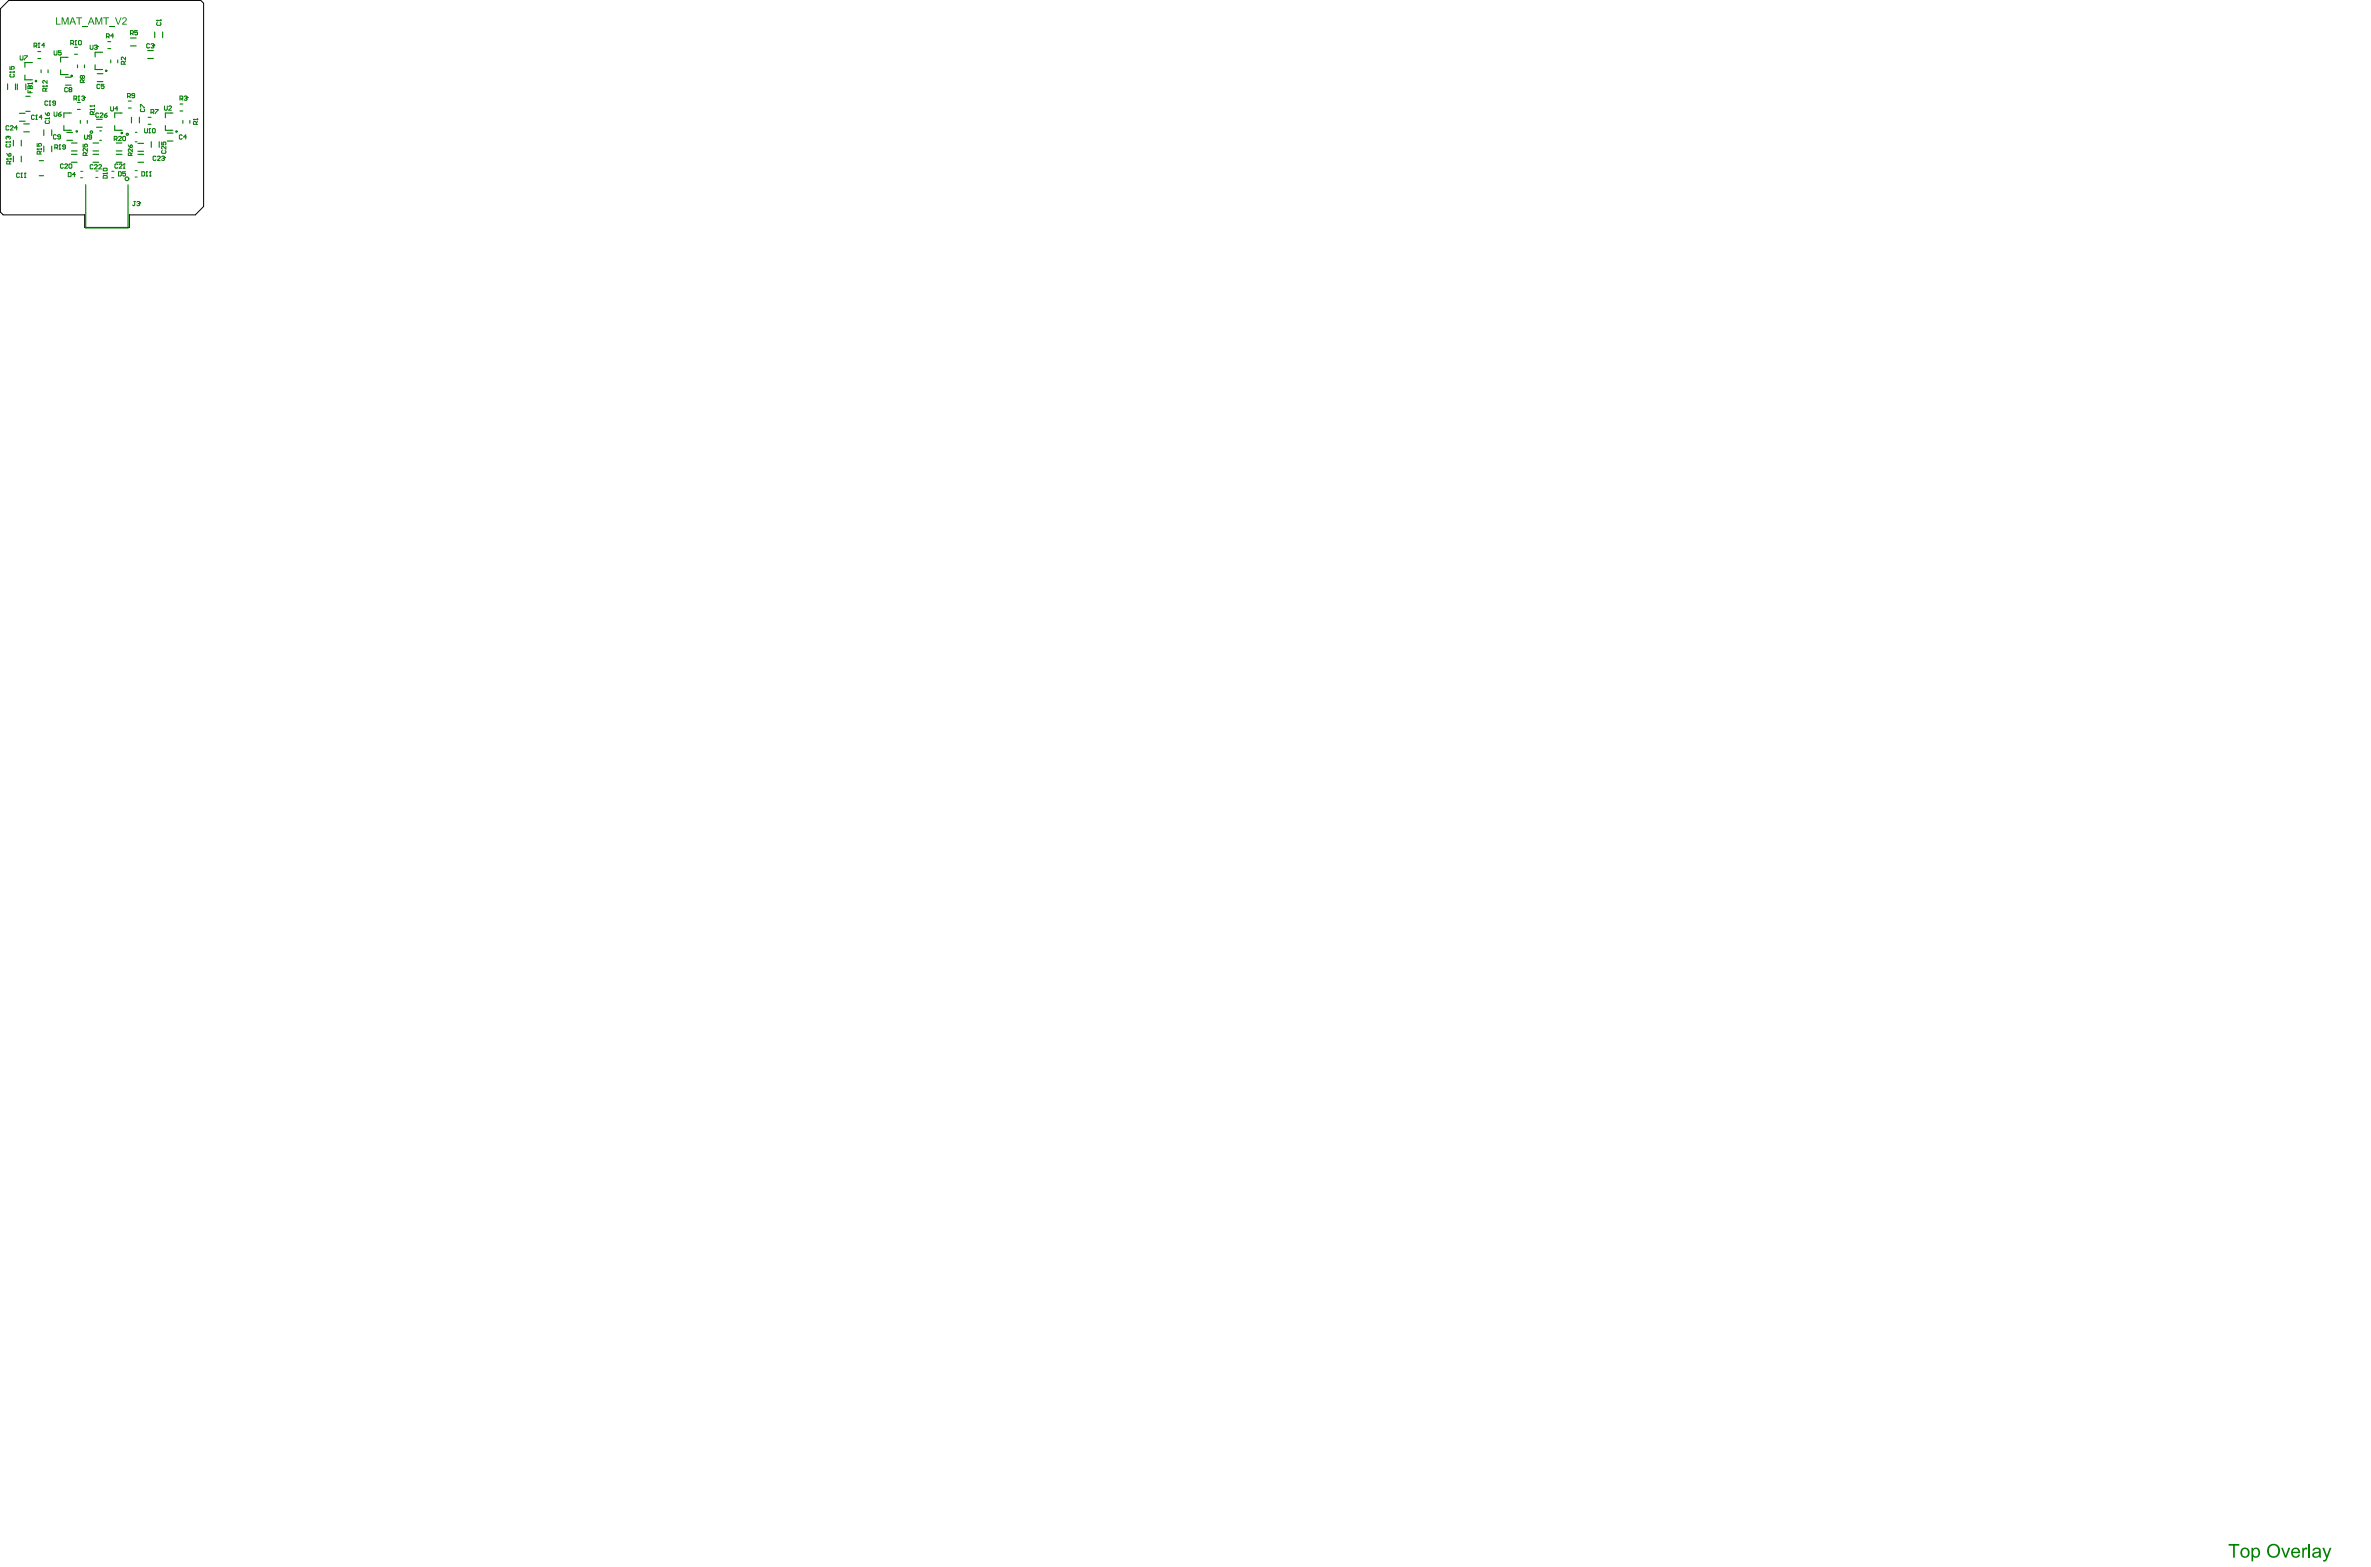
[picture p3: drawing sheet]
<svg xmlns="http://www.w3.org/2000/svg" width="1416mm" height="936mm" viewBox="0 0 1416 936" stroke-linecap="round" stroke-linejoin="round" font-family="sans-serif">
<path d="M0 5l5-5h115l2 2v121l-5 5h-40v8h-26v-8h-49l-2-1z" fill="none" stroke="#000" stroke-width=".6"/>
<g fill="none" stroke="#008000" stroke-width=".68">
<path d="M92 19v4M97 19v4M19 37h-4v3M23 35h1M23 31h1M41 34h-5v3M45 32h1M45 28h1M46 39v1M50 39v1M57 39v3h4M61 31h-4v3"/>
<path d="M64 29h2M64 25h2M66 36v1M70 36v1M78 27h3M78 23h3M88 35h4M88 30h4M5 50v3M9 50v3M10 50v4M15 45v3h4"/>
<path d="M15 58h3M15 50v4M25 42v1M29 42v1M36 42v3h5M39 51h3M39 46h3M58 49h3M58 44h3M12 72h3M12 68h3M14 79h4"/>
<path d="M14 74h4M15 66h3M26 78v3M31 78v3M38 75v3h5M40 79h3M43 67h-5v3M46 65h2M46 61h2M48 72v2M52 72v2M58 76h3"/>
<path d="M58 71h3M60 78h1M69 75v3h4M73 67h-4v3M77 64h1M77 60h1M79 70v3M81 79h1M83 70v3M88 74h2M88 70h2M99 75v3h4"/>
<path d="M100 79h3M103 67h-4v3M107 66h2M107 62h2M109 72v2M113 72v2M8 84v3M8 93v4M13 84v3M13 93v4M23 96h3M26 87v4"/>
<path d="M31 87v4M40 84h3M43 97h3M43 92h3M43 90h3M43 85h3M56 97h3M56 92h3M56 90h3M56 85h3M60 84h1M69 97h4"/>
<path d="M69 92h4M69 90h4M69 85h4M81 85h1M82 90h4M82 86h4M82 97h4M82 92h4M90 85v3M95 85v3M100 84h3M23 105h3"/>
<path d="M51 110v26h25v-26"/>
</g>
<path d="M54 27v2h2v-2M56 27h2v1M41 103h1v2h-1zM45 104h-2l2-1v2M48 106h1M48 102h1M57 106h1M57 102h2M67 106h1M67 102h1M81 106h1M81 102h1" fill="none" stroke="#008000" stroke-width=".6"/>
<circle cx="58" cy="28" r=".2" fill="#008000"/>
<path d="M57 28h1M58 28v1h-2M58 28h.1M89 27v-1l-1 1v1v1l1-1M90 27l1-1 1 1" fill="none" stroke="#008000" stroke-width=".6"/>
<circle cx="92" cy="27" r=".2" fill="#008000"/>
<path d="M91 27h.1M91 27l1 1-1 1-1-1M92 27h-1M6 43h2M6 44v1v1h2v-2M8 43h.1" fill="none" stroke="#008000" stroke-width=".6"/>
<circle cx="6" cy="43" r=".2" fill="#008000"/>
<path d="M6 40v1h1v-1h1v1M6 43h.1M22 89h3M24 92l-1-2-1 1v1h3M25 90l-1 1M25 89h.1" fill="none" stroke="#008000" stroke-width=".6"/>
<circle cx="22" cy="89" r=".2" fill="#008000"/>
<path d="M27 71h3M27 72v2l3-1-1-1M30 70v1M22 89h1M22 86v1h1v-1h2l-1 1" fill="none" stroke="#008000" stroke-width=".6"/>
<circle cx="27" cy="71" r=".2" fill="#008000"/>
<g fill="none" stroke="#008000" stroke-width=".6">
<path d="M49 46l1-1v1v1l-1-1M49 46v-1l-1 1v1l1-1M49 46h.1M50 49l-1-1h-1v1h2M50 48h.1M27 71h.1M27 67l1 2M28 68l1-1 1 2h-2zM54 65h2M56 68l-1-1h-1v1h2M56 67h.1M56 65v1"/>
<path d="M50 86v2h1l-1-1 1-1h1v2M51 93v-2l-1 1v1h2M52 89v1l-2-1v1M52 91l-1 1"/>
</g>
<circle cx="54" cy="65" r=".2" fill="#008000"/>
<path d="M54 65v1M54 63h2M56 63v1" fill="none" stroke="#008000" stroke-width=".6"/>
<circle cx="54" cy="63" r=".2" fill="#008000"/>
<path d="M54 63v1M62 105h2v1h-2zM62 104h2M64 103v1" fill="none" stroke="#008000" stroke-width=".6"/>
<circle cx="62" cy="104" r=".2" fill="#008000"/>
<g fill="none" stroke="#008000" stroke-width=".6">
<path d="M107 59h2v-1l-2-1v3M108 59l1 1M110 58l1-1 1 1M77 87l1 1M78 87h1v1h-1zM78 93v-2l-1 1v1h2M79 89v1l-2-1v1M79 91l-1 1M97 85v1h1h-1l1-1h1v1M97 90v2l2-1v-1M99 87v2l-2-2v1v1M62 104h.1"/>
<path d="M62 101l2-1v2h-2z"/>
</g>
<circle cx="112" cy="58" r=".2" fill="#008000"/>
<path d="M111 59h.1M111 59h1l-1 1-1-1M112 58l-1 1M116 71h2M117 74v-1h-1v1h2M118 73h-1M118 71v1" fill="none" stroke="#008000" stroke-width=".6"/>
<circle cx="116" cy="71" r=".2" fill="#008000"/>
<path d="M116 71v1M12 104l-1-1-1 1v1v1l2-1M12 106h1M13 103v3" fill="none" stroke="#008000" stroke-width=".6"/>
<circle cx="13" cy="103" r=".2" fill="#008000"/>
<path d="M13 103l-1 1M15 106h.1M15 103v3" fill="none" stroke="#008000" stroke-width=".6"/>
<circle cx="15" cy="103" r=".2" fill="#008000"/>
<g fill="none" stroke="#008000" stroke-width=".6">
<path d="M12 33v3l2-1v-2M15 33h1l-1 3M5 76v-1l-1 1v1v1l1-1M6 76l1-1 1 1-2 2h2M10 76h-1l1-1v3M29 61l-1-1-1 1v1v1l2-1M29 63h1M30 60v3M32 67l1 2h1v-2M35 68h1l1 1h-2zM37 67l-2 1M34 81l-1-1-1 1v2h2"/>
<path d="M36 82h-1l-1-1 1-1 1 1v2h-2M15 103v1"/>
</g>
<circle cx="30" cy="60" r=".2" fill="#008000"/>
<g fill="none" stroke="#008000" stroke-width=".6">
<path d="M64 22h1v-1l-1-1v3M64 22l1 1M68 21h-2l1-1v3M74 38v-1h-2v1h3M75 34v2l-2-2-1 1 1 1M75 37h-1M30 60l-1 1M33 62h-1l-1-1 1-1 1 1v1v1l-2-1M59 68v-1l-2 1v2h1h1M60 68v-1l1 1-1 2h1M62 69h2v1h-1zM64 67l-2 2"/>
<path d="M50 81l1 2h1v-2M55 82h-2v-1h2v2h-1h-1M68 83h1l1-1-2-1v3M69 83l1 1M71 82v-1l1 1-1 2h1M73 82l1-1 1 1v2h-2zM71 103h1v2h-1zM75 103h-2v1l1-1 1 1v1h-2M85 103h1v2h-1zM87 105h1M88 103v2"/>
</g>
<circle cx="88" cy="103" r=".2" fill="#008000"/>
<path d="M88 103h-1M89 105h1M90 103v2" fill="none" stroke="#008000" stroke-width=".6"/>
<circle cx="90" cy="103" r=".2" fill="#008000"/>
<path d="M4 95h3M6 98l-1-2-1 1v1h3M7 96l-1 1M7 95h.1M109 81h-1h-1v2h1h1M111 82h-1l1-1v2M90 103h-1" fill="none" stroke="#008000" stroke-width=".6"/>
<circle cx="4" cy="95" r=".2" fill="#008000"/>
<path d="M17 54v1h2M17 53h2v-2l-1 1v1M18 55h.1M4 95h.1M4 92l1 1M6 92h1l-1 1h-1z" fill="none" stroke="#008000" stroke-width=".6"/>
<circle cx="18" cy="53" r=".2" fill="#008000"/>
<path d="M17 53v-2l1 1v1M17 50h2M19 49v1" fill="none" stroke="#008000" stroke-width=".6"/>
<circle cx="17" cy="50" r=".2" fill="#008000"/>
<path d="M17 50h.1M33 88h1v-1l-1-1v3M34 88v1M35 89h1M36 86v3" fill="none" stroke="#008000" stroke-width=".6"/>
<circle cx="36" cy="86" r=".2" fill="#008000"/>
<g fill="none" stroke="#008000" stroke-width=".6">
<path d="M26 51h2M27 54v-1h-1v1h2M28 53l-1 1M28 51v1M40 53v-1l-1 1v1v1l1-1M42 54l-1-1 1-1 1 1-1 1M42 54h-1l1 1 1-1h-1M42 54h.1M36 86l-1 1M38 98h-1h-1v2h1h1M39 98h1l-1 2h1M39 88h-1l-1-1 1-1 1 1v2h-2"/>
<path d="M41 98h1h1l-1 2h-1z"/>
</g>
<circle cx="26" cy="51" r=".2" fill="#008000"/>
<path d="M32 30l1 3 1-1v-2M37 30h-2v2l1-1 1 1-1 1-1-1M42 26h2v-1l-2-1v3M43 26l1 1M45 27h1M45 24v3M26 51v1M28 48v2l-2-2v2" fill="none" stroke="#008000" stroke-width=".6"/>
<circle cx="45" cy="24" r=".2" fill="#008000"/>
<path d="M45 24v1M47 25v-1l2 1-1 2-1-1zM70 98h-1v2h1M71 98h1h1l-2 2h2M74 98v2M74 100h1" fill="none" stroke="#008000" stroke-width=".6"/>
<circle cx="74" cy="98" r=".2" fill="#008000"/>
<path d="M60 51l-1-1-1 1v1v1l2-1M62 50h-2v2l1-1 1 1v1l-2-1M66 64l1 2h1v-2M70 65h-1l1-1v2M56 99l-1-1-1 1v1v1l2-1M56 99l1-1 1 1-2 2h2M59 99v-1l2 1-2 2h2M74 98h.1M80 120h1M80 120v2v1l-1-1M82 121l1-1v1" fill="none" stroke="#008000" stroke-width=".6"/>
<circle cx="83" cy="121" r=".2" fill="#008000"/>
<path d="M93 94v-1l-2 1v1l1 1 1-1M94 94v-1l2 1-2 2h2M97 94l1-1v1M83 122h.1M83 122v1l-1-1M83 121v1" fill="none" stroke="#008000" stroke-width=".6"/>
<circle cx="98" cy="94" r=".2" fill="#008000"/>
<path d="M86 77l1 2h1v-2M89 79h1M89 77v2M97 95h1M98 95v1l-1-1M98 94v1" fill="none" stroke="#008000" stroke-width=".6"/>
<circle cx="89" cy="77" r=".2" fill="#008000"/>
<path d="M94 12h2M94 13v1v1h2v-2M96 12v1M84 64v-2l2 2M84 65v2l2-1v-1M89 77h.1M90 67h1l1-1-2-1v3M91 77h2l-1 2h-1zM91 67l1 1M93 65h1l-1 3M98 63l1 3 1-1v-2M101 64v-1l1 1-1 2h1" fill="none" stroke="#008000" stroke-width=".6"/>
<circle cx="94" cy="12" r=".2" fill="#008000"/>
<path d="M78 20h1l1-1-2-1v3M79 20l1 1M82 18h-2v2l1-1 1 1v1l-2-1M94 12v1M4 85h2M4 86v2h2v-1v-1M6 84v1" fill="none" stroke="#008000" stroke-width=".6"/>
<circle cx="4" cy="85" r=".2" fill="#008000"/>
<path d="M4 85h.1M4 81v1v1" fill="none" stroke="#008000" stroke-width=".6"/>
<circle cx="4" cy="81" r=".2" fill="#008000"/>
<path d="M20 69h-1v2h1M21 71h1M22 69v2M4 81l1 1M5 82h.1M5 82v-1l1 1v1" fill="none" stroke="#008000" stroke-width=".6"/>
<circle cx="22" cy="69" r=".2" fill="#008000"/>
<path d="M44 59h1l1-1-2-1v3M45 59l1 1M47 60h1M47 57v3M76 58h1l1-2h-2v2M77 58h1M80 57h-1v-1h1v2h-1M22 69h-1M25 70h-2l2-1v2" fill="none" stroke="#008000" stroke-width=".6"/>
<circle cx="47" cy="57" r=".2" fill="#008000"/>
<path d="M47 57v1M49 58l1-1v1" fill="none" stroke="#008000" stroke-width=".6"/>
<circle cx="50" cy="58" r=".2" fill="#008000"/>
<path d="M50 59h.1M50 59v1l-1-1M50 58v1" fill="none" stroke="#008000" stroke-width=".6"/>
<g fill="#008000">
<path d="M33 10h1v4h2v1h-3z"/>
<path d="M37 10h1l1 4 1-4h1v5h-1v-4l-1 4-2-4v4z"/>
<path d="M46 10h3v1h-1v4h-1v-4h-1z"/>
<path d="M43 10h1l1 5-1-2h-2v2h-1zM43 11v2h1z"/>
</g>
<path d="M49 16h4" fill="none" stroke="#008000" stroke-width=".6"/>
<g fill="#008000">
<path d="M57 10h1l1 4 1-4h1v5v-4l-2 4-1-4v4h-1z"/>
<path d="M62 10h3v1h-1v4h-1v-4h-1z"/>
<path d="M54 10h1l2 5h-1l-1-2h-1l-1 2h-1zM54 11v2h1z"/>
</g>
<path d="M65 16h4" fill="none" stroke="#008000" stroke-width=".6"/>
<g fill="#008000">
<path d="M69 10l2 4 1-4h1l-2 5h-1z"/>
<path d="M73 11l1-1 2 1-1 1-1 2h2v1h-3l2-3v-1l-2 1z"/>
</g>
<path d="M20 27h2v-1h-2v2M21 27l1 1M23 28h1M23 26v2" fill="none" stroke="#008000" stroke-width=".6"/>
<circle cx="23" cy="26" r=".2" fill="#008000"/>
<path d="M23 26h.1M27 27h-2l1-1v2" fill="none" stroke="#008000" stroke-width=".6"/>
<g fill="#008000">
<path d="M1331 922h6v1h-2v7h-1v-7h-3z"/>
<path d="M1362 924h1l2 5 2-5h1l-2 6h-1z"/>
<path d="M1375 924h1v1l1-1h1v1h-1l-1 1v4h-1z"/>
<path d="M1379 922h1v8h-1z"/>
<path d="M1387 924h1l2 5 1-5h1l-2 7-2 1-1-1h2v-1z"/>
<path d="M1339 925l2-1 2 1 1 2-1 2-2 1-2-1-1-2zM1340 925l-1 2a1.9 1.9 0 0 0 3 2 1.9 1.9 0 0 0 0-3l-1-1z"/>
<path d="M1345 924h1v1l1-1h1l2 3-1 2v1h-2l-1-1v3h-1zM1346 925v2v1l2 1 1-1v-2l-1-1z"/>
<path d="M1355 923l2-1h2h1l1 2 1 3-1 1-1 2h-3l-3-2v-2zM1356 924l-1 2 1 2 1 1h3l1-3-1-2-2-1z"/>
<path d="M1369 925l2-1 2 1 1 2h-5l2 2h1l1-1h1l-1 2h-2l-2-1-1-2zM1370 925l-1 1h4l-1-1z"/>
<path d="M1382 925l2-1h1l1 1v5h-1v-1l-2 1a1.9 1.9 0 0 1-2-2 1.9 1.9 0 0 1 3-1 1.1 1.1 0 0 0 1-2 1.1 1.1 0 0 0-2 0l-1 1h-1zM1382 928v1h1h2a1 1 0 0 0 0-2 .9 .9 0 0 0-1 0z"/>
</g>
<g fill="none" stroke="#008000" stroke-width=".68">
<circle cx="21" cy="48" r=".4"/>
<circle cx="43" cy="45" r=".4"/>
<circle cx="63" cy="42" r=".4"/>
<circle cx="46" cy="78" r=".4"/>
<circle cx="55" cy="79" r=".7"/>
<circle cx="73" cy="79" r=".4"/>
<circle cx="105" cy="79" r=".4"/>
<circle cx="76" cy="80" r=".6"/>
<circle cx="76" cy="107" r="1.1"/>
</g>
</svg>
